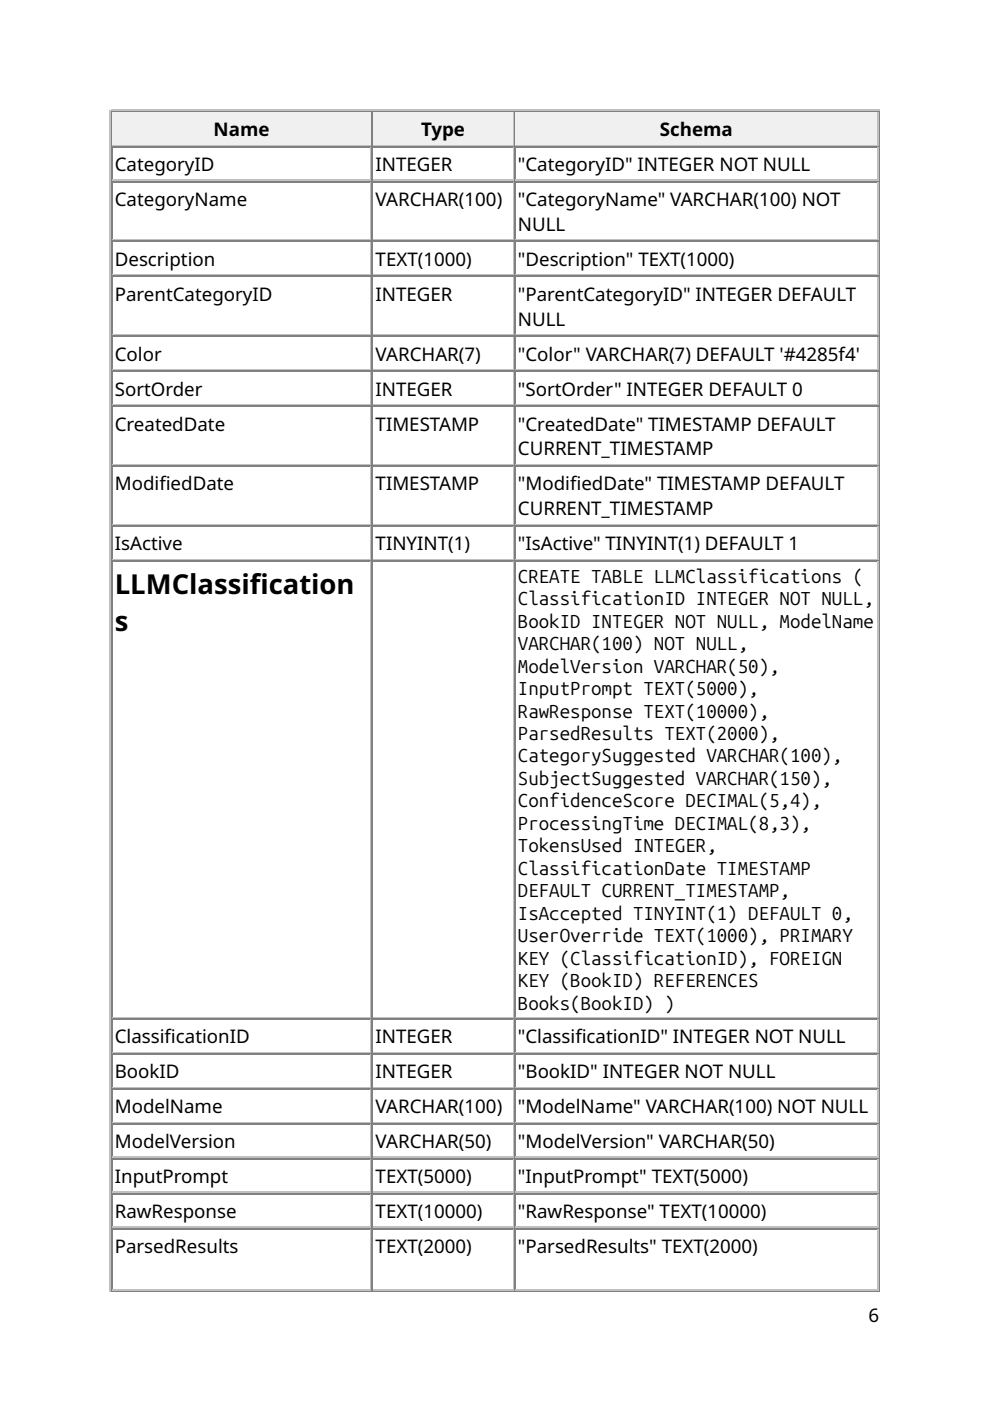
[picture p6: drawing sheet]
<svg xmlns="http://www.w3.org/2000/svg" width="210mm" height="297mm" viewBox="0 0 210 297" stroke-linecap="round" stroke-linejoin="round" font-family="sans-serif">
<defs><g id="words">
<g font-size="5.8">
<text x="24.3" y="125.9">LLMClassifcation</text>
<text x="52.9" y="125.9">i</text>
<text x="24.3" y="133.9">s</text>
</g>
<g font-size="4">
<text x="45.3" y="28.8">Name</text>
<text x="89.3" y="28.8">Type</text>
<text x="139.9" y="28.8">Schema</text>
<text x="24.3" y="36.2">CategoryID</text>
<text x="79.6" y="36.2">INTEGER</text>
<text x="109.8" y="36.2">&quot;CategoryID&quot; INTEGER NOT NULL</text>
<text x="24.3" y="43.7">CategoryName</text>
<text x="79.6" y="43.7">VARCHAR(100)</text>
<text x="109.8" y="43.7">&quot;CategoryName&quot; VARCHAR(100) NOT</text>
<text x="109.8" y="48.9">NULL</text>
<text x="24.3" y="56.4">Description</text>
<text x="79.6" y="56.4">TEXT(1000)</text>
<text x="109.8" y="56.4">&quot;Description&quot; TEXT(1000)</text>
<text x="24.3" y="63.8">ParentCategoryID</text>
<text x="79.6" y="63.8">INTEGER</text>
<text x="109.8" y="63.8">&quot;ParentCategoryID&quot; INTEGER DEFAULT</text>
<text x="109.8" y="69.1">NULL</text>
<text x="24.3" y="76.5">Color</text>
<text x="79.6" y="76.5">VARCHAR(7)</text>
<text x="109.8" y="76.5">&quot;Color&quot; VARCHAR(7) DEFAULT '#4285f4'</text>
<text x="24.3" y="83.9">SortOrder</text>
<text x="79.6" y="83.9">INTEGER</text>
<text x="109.8" y="83.9">&quot;SortOrder&quot; INTEGER DEFAULT 0</text>
<text x="24.3" y="91.3">CreatedDate</text>
<text x="79.6" y="91.3">TIMESTAMP</text>
<text x="109.8" y="91.3">&quot;CreatedDate&quot; TIMESTAMP DEFAULT</text>
<text x="109.8" y="96.6">CURRENT_TIMESTAMP</text>
<text x="24.3" y="104">ModifedDate</text>
<text x="33.8" y="104">i</text>
<text x="79.6" y="104">TIMESTAMP</text>
<text x="109.8" y="104">&quot;ModifedDate&quot; TIMESTAMP DEFAULT</text>
<text x="120.9" y="104">i</text>
<text x="109.8" y="109.3">CURRENT_TIMESTAMP</text>
<text x="24.3" y="116.7">IsActive</text>
<text x="79.6" y="116.7">TINYINT(1)</text>
<text x="109.8" y="116.7">&quot;IsActive&quot; TINYINT(1) DEFAULT 1</text>
<text x="109.8" y="123.6">CREATE TABLE LLMClassifications (</text>
<text x="109.8" y="128.3">ClassificationID INTEGER NOT NULL,</text>
<text x="109.8" y="133.1">BookID INTEGER NOT NULL, ModelName</text>
<text x="109.8" y="137.8">VARCHAR(100) NOT NULL,</text>
<text x="109.8" y="142.6">ModelVersion VARCHAR(50),</text>
<text x="109.8" y="147.4">InputPrompt TEXT(5000),</text>
<text x="109.8" y="152.1">RawResponse TEXT(10000),</text>
<text x="109.8" y="156.9">ParsedResults TEXT(2000),</text>
<text x="109.8" y="161.7">CategorySuggested VARCHAR(100),</text>
<text x="109.8" y="166.4">SubjectSuggested VARCHAR(150),</text>
<text x="109.8" y="171.2">ConfidenceScore DECIMAL(5,4),</text>
<text x="109.8" y="175.9">ProcessingTime DECIMAL(8,3),</text>
<text x="109.8" y="180.7">TokensUsed INTEGER,</text>
<text x="109.8" y="185.5">ClassificationDate TIMESTAMP</text>
<text x="109.8" y="190.2">DEFAULT CURRENT_TIMESTAMP,</text>
<text x="109.8" y="195">IsAccepted TINYINT(1) DEFAULT 0,</text>
<text x="109.8" y="199.8">UserOverride TEXT(1000), PRIMARY</text>
<text x="109.8" y="204.5">KEY (ClassificationID), FOREIGN</text>
<text x="109.8" y="209.3">KEY (BookID) REFERENCES</text>
<text x="109.8" y="214">Books(BookID) )</text>
<text x="24.3" y="221.2">ClassifcationID</text>
<text x="34.9" y="221.2">i</text>
<text x="79.6" y="221.2">INTEGER</text>
<text x="109.8" y="221.2">&quot;ClassifcationID&quot; INTEGER NOT NULL</text>
<text x="122" y="221.2">i</text>
<text x="24.3" y="228.6">BookID</text>
<text x="79.6" y="228.6">INTEGER</text>
<text x="109.8" y="228.6">&quot;BookID&quot; INTEGER NOT NULL</text>
<text x="24.3" y="236">ModelName</text>
<text x="79.6" y="236">VARCHAR(100)</text>
<text x="109.8" y="236">&quot;ModelName&quot; VARCHAR(100) NOT NULL</text>
<text x="24.3" y="243.4">ModelVersion</text>
<text x="79.6" y="243.4">VARCHAR(50)</text>
<text x="109.8" y="243.4">&quot;ModelVersion&quot; VARCHAR(50)</text>
<text x="24.3" y="250.8">InputPrompt</text>
<text x="79.6" y="250.8">TEXT(5000)</text>
<text x="109.8" y="250.8">&quot;InputPrompt&quot; TEXT(5000)</text>
<text x="24.3" y="258.2">RawResponse</text>
<text x="79.6" y="258.2">TEXT(10000)</text>
<text x="109.8" y="258.2">&quot;RawResponse&quot; TEXT(10000)</text>
<text x="24.3" y="265.6">ParsedResults</text>
<text x="79.6" y="265.6">TEXT(2000)</text>
<text x="109.8" y="265.6">&quot;ParsedResults&quot; TEXT(2000)</text>
<text x="184.1" y="280.2">6</text>
</g>
</g></defs>
<path d="M23.4 23.3v250.5M23.5 23.4h163M23.8 30.8h55M78.7 23.8v6.9" fill="none" stroke="#c0c0c0" stroke-width=".26"/>
<path d="M23.7 23.5v7.5M23.8 23.7h55M186.4 23.5v250.1M23.5 273.7h163" fill="none" stroke="#808080" stroke-width=".26"/>
<g fill="#f0f0f0">
<path d="M23.8 23.8h54.8v6.9h-54.8z"/>
<path d="M45.2 24.3h11.9v5.9h-11.9z"/>
</g>
<path d="M79 23.5v7.5M79.1 23.7h29.9" fill="none" stroke="#808080" stroke-width=".26"/>
<path d="M79.1 30.8h29.9M108.9 23.8v6.9" fill="none" stroke="#c0c0c0" stroke-width=".26"/>
<g fill="#f0f0f0">
<path d="M79.1 23.8h29.6v6.9h-29.6z"/>
<path d="M89.2 24.3h9.5v5.9h-9.5z"/>
</g>
<path d="M109.1 23.5v7.5M109.3 23.7h77" fill="none" stroke="#808080" stroke-width=".26"/>
<path d="M109.3 30.8h77M186.1 23.8v6.9" fill="none" stroke="#c0c0c0" stroke-width=".26"/>
<g fill="#f0f0f0">
<path d="M109.3 23.8h76.7v6.9h-76.7z"/>
<path d="M139.7 24.3h15.9v5.9h-15.9z"/>
</g>
<g fill="none" stroke="#808080" stroke-width=".26">
<path d="M23.7 31v242.6M23.8 31.1h55M23.8 38.5h55M79 31v242.6M79.1 31.1h29.9M79.1 38.5h29.9M109.1 31v242.6M109.3 31.1h77M109.3 38.5h77M23.8 51.2h55M23.8 58.6h55M79.1 51.2h29.9"/>
<path d="M79.1 58.6h29.9M109.3 51.2h77M109.3 58.6h77M23.8 71.3h55M23.8 78.7h55M79.1 71.3h29.9M79.1 78.7h29.9M109.3 71.3h77M109.3 78.7h77M23.8 86.1h55M23.8 98.8h55M79.1 86.1h29.9"/>
<path d="M79.1 98.8h29.9M109.3 86.1h77M109.3 98.8h77M23.8 111.5h55M23.8 118.9h55M79.1 111.5h29.9M79.1 118.9h29.9M109.3 111.5h77M109.3 118.9h77M23.8 216h55M79.1 216h29.9M109.3 216h77"/>
<path d="M23.8 223.4h55M23.8 230.8h55M23.8 238.3h55M79.1 223.4h29.9M79.1 230.8h29.9M79.1 238.3h29.9M109.3 223.4h77M109.3 230.8h77M109.3 238.3h77M23.8 245.7h55M23.8 253.1h55M79.1 245.7h29.9"/>
<path d="M79.1 253.1h29.9M109.3 245.7h77M109.3 253.1h77M23.8 260.5h55M79.1 260.5h29.9M109.3 260.5h77"/>
</g>
<g fill="none" stroke="#c0c0c0" stroke-width=".26">
<path d="M23.8 38.2h55M78.7 31.2v6.9M78.7 38.6v12.2M79.1 38.2h29.9M108.9 31.2v6.9M108.9 38.6v12.2M109.3 38.2h77M186.1 31.2v6.9M186.1 38.6v12.2M23.8 50.9h55M23.8 58.3h55M78.7 51.3v6.9"/>
<path d="M78.7 58.7v12.2M79.1 50.9h29.9M79.1 58.3h29.9M108.9 51.3v6.9M108.9 58.7v12.2M109.3 50.9h77M109.3 58.3h77M186.1 51.3v6.9M186.1 58.7v12.2M23.8 71h55M23.8 78.4h55M78.7 71.4v6.9"/>
<path d="M78.7 78.8v6.9M79.1 71h29.9M79.1 78.4h29.9M108.9 71.4v6.9M108.9 78.8v6.9M109.3 71h77M109.3 78.4h77M186.1 71.4v6.9M186.1 78.8v6.9M23.8 85.9h55M23.8 98.6h55M78.7 86.3v12.1"/>
<path d="M78.7 99v12.1M79.1 85.9h29.9M79.1 98.6h29.9M108.9 86.3v12.1M108.9 99v12.1M109.3 85.9h77M109.3 98.6h77M186.1 86.3v12.1M186.1 99v12.1M23.8 111.3h55M23.8 118.7h55M78.7 111.7v6.8"/>
<path d="M78.7 119.1v96.5M79.1 111.3h29.9M79.1 118.7h29.9M108.9 111.7v6.8M108.9 119.1v96.5M109.3 111.3h77M109.3 118.7h77M186.1 111.7v6.8M186.1 119.1v96.5M23.8 215.8h55M78.7 216.2v6.8M79.1 215.8h29.9"/>
<path d="M108.9 216.2v6.8M109.3 215.8h77M186.1 216.2v6.8M23.8 223.2h55M23.8 230.6h55M23.8 238h55M78.7 223.6v6.9M78.7 231v6.9M78.7 238.4v6.9M79.1 223.2h29.9M79.1 230.6h29.9M79.1 238h29.9"/>
<path d="M108.9 223.6v6.9M108.9 231v6.9M108.9 238.4v6.9M109.3 223.2h77M109.3 230.6h77M109.3 238h77M186.1 223.6v6.9M186.1 231v6.9M186.1 238.4v6.9M23.8 245.4h55M23.8 252.8h55M78.7 245.8v6.9"/>
<path d="M78.7 253.2v6.9M79.1 245.4h29.9M79.1 252.8h29.9M108.9 245.8v6.9M108.9 253.2v6.9M109.3 245.4h77M109.3 252.8h77M186.1 245.8v6.9M186.1 253.2v6.9M23.8 260.2h55M23.8 273.4h55M78.7 260.6v12.7"/>
<path d="M79.1 260.2h29.9M79.1 273.4h29.9M108.9 260.6v12.7M109.3 260.2h77M109.3 273.4h77M186.1 260.6v12.7"/>
</g>
<use href="#words"/>
</svg>
